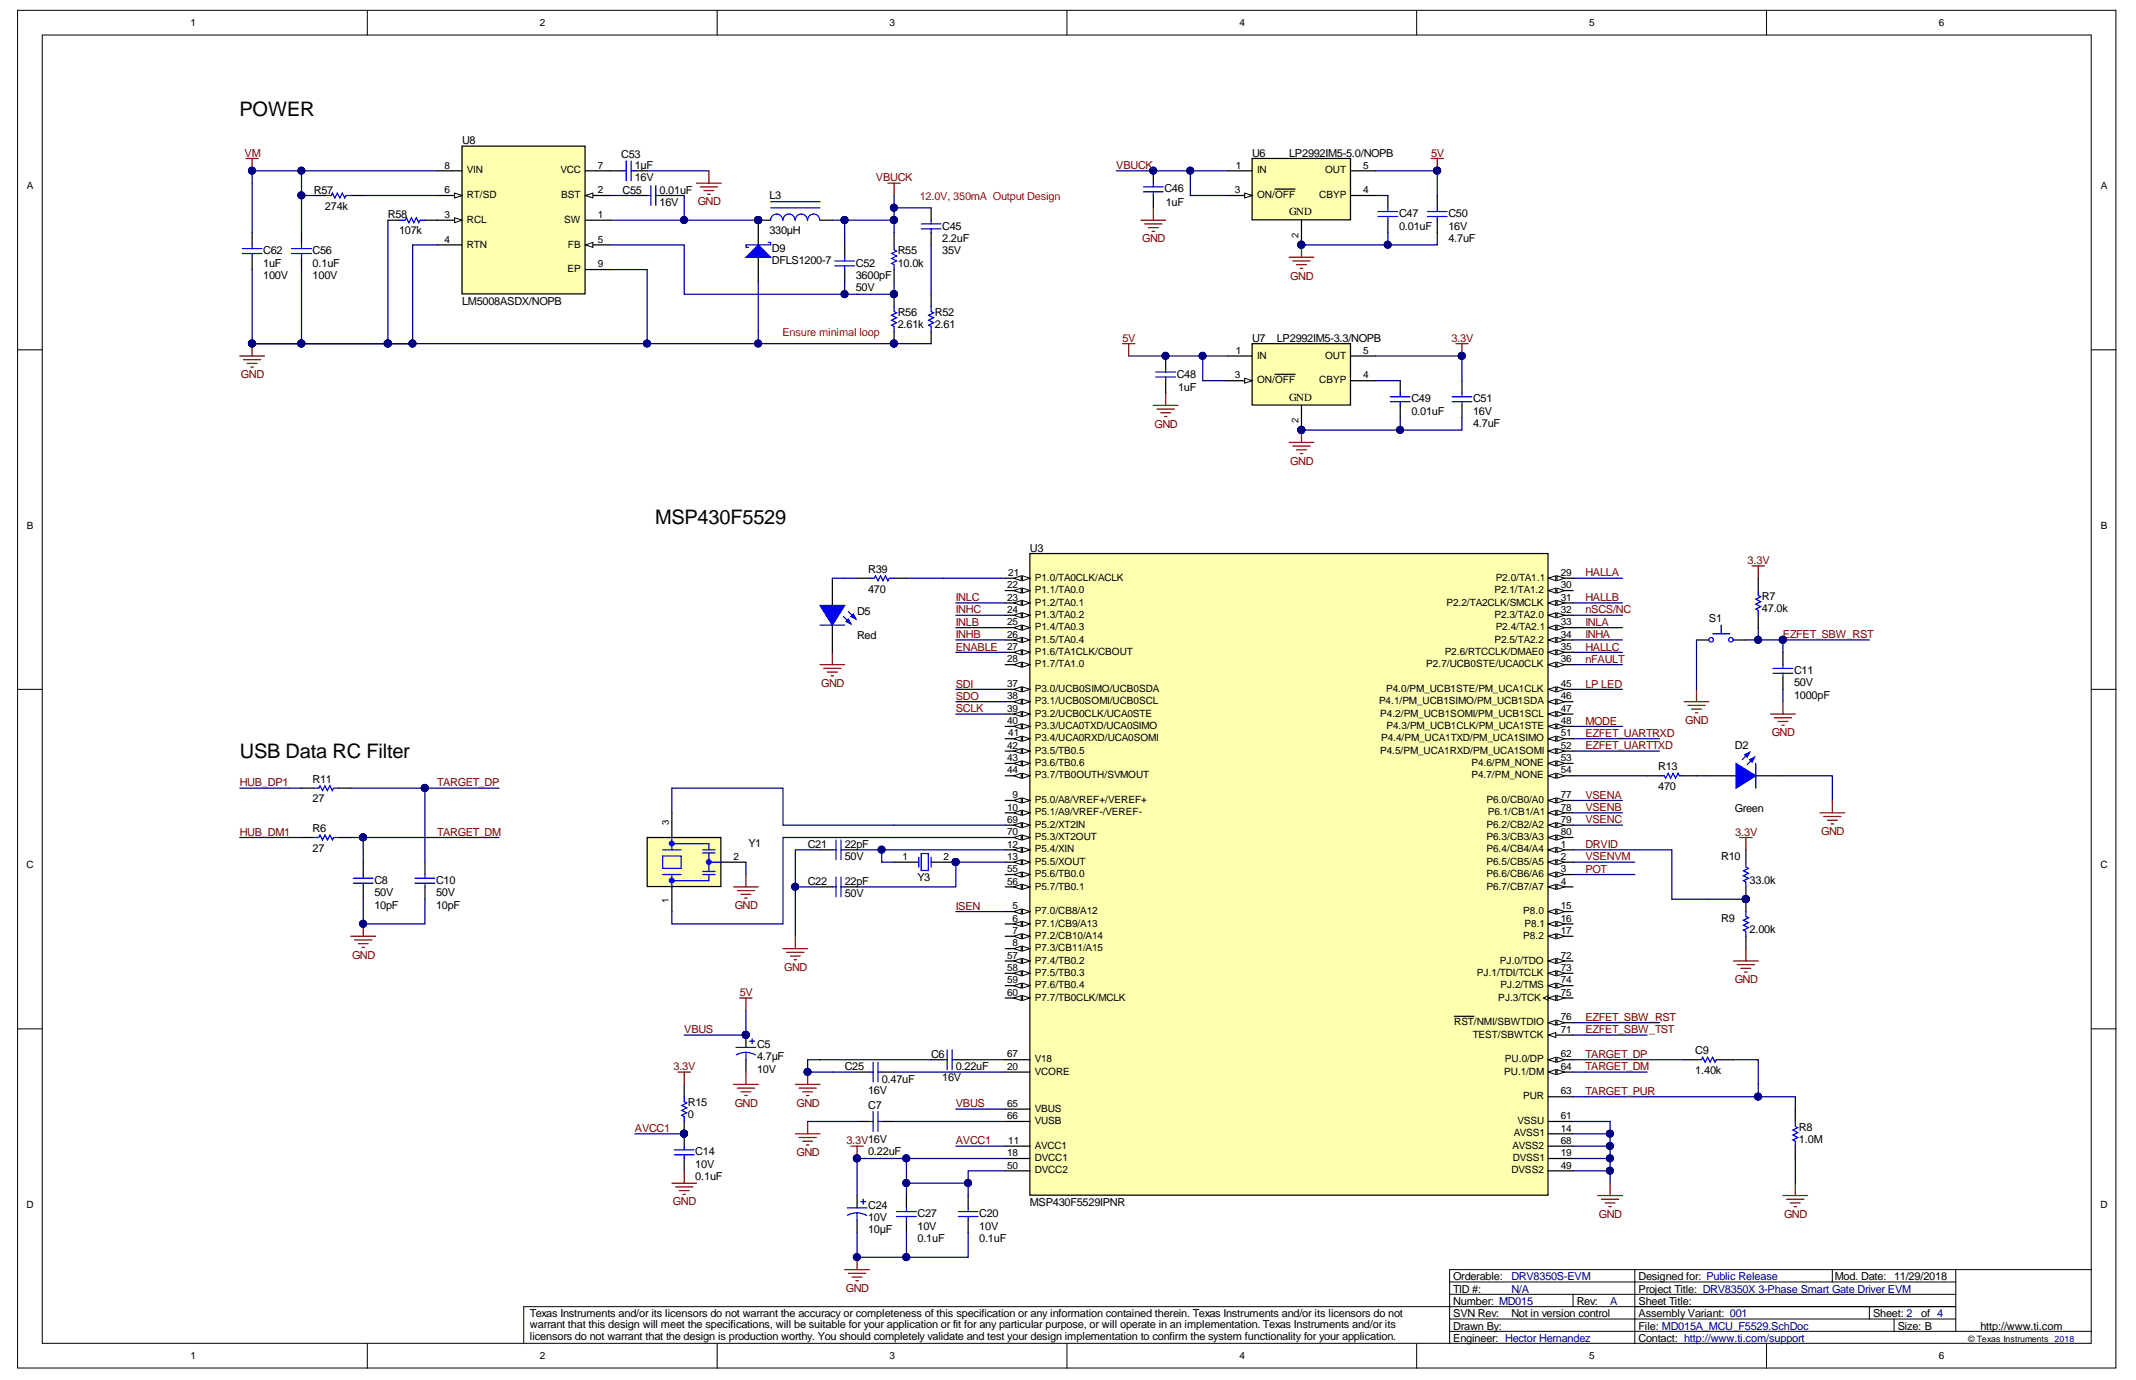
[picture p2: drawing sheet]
<svg xmlns="http://www.w3.org/2000/svg" width="432mm" height="279mm" viewBox="0 0 432 279" stroke-linecap="round" stroke-linejoin="round" font-family="sans-serif">
<defs><g id="words">
<g font-size="4">
<text x="48.4" y="23.5">POWER</text>
<text x="132.5" y="105.9">MSP430F5529</text>
<text x="48.5" y="153.3">USB Data RC Filter</text>
</g>
<g font-size="2.2">
<text x="93.4" y="29.2">U8</text>
<text x="125.6" y="31.9">C53</text>
<text x="128.3" y="34.2">1µF</text>
<text x="253.1" y="31.7">U6</text>
<text x="260.6" y="31.7">LP2992IM5-5.0/NOPB</text>
<text x="63.4" y="39.2">R57</text>
<text x="125.8" y="39.2">C55</text>
<text x="128.3" y="36.7">16V</text>
<text x="133.3" y="39.2">0.01uF</text>
<text x="133.3" y="41.7">16V</text>
<text x="155.5" y="40.2">L3</text>
<text x="235.4" y="38.9">C46</text>
<text x="235.6" y="41.7">1uF</text>
<text x="65.7" y="42.4">274k</text>
<text x="78.4" y="44.2">R58</text>
<text x="80.7" y="47.4">107k</text>
<text x="155.5" y="47.4">330µH</text>
<text x="190.5" y="46.4">C45</text>
<text x="260.6" y="43.5">GND</text>
<text x="282.8" y="46.4">0.01uF</text>
<text x="282.8" y="43.9">C47</text>
<text x="292.8" y="46.4">16V</text>
<text x="292.8" y="43.9">C50</text>
<text x="53.2" y="53.9">1uF</text>
<text x="53.2" y="51.4">C62</text>
<text x="63.2" y="53.9">0.1uF</text>
<text x="63.2" y="51.4">C56</text>
<text x="156" y="50.9">D9</text>
<text x="156" y="53.4">DFLS1200-7</text>
<text x="173" y="53.9">C52</text>
<text x="181.5" y="53.9">10.0k</text>
<text x="181.5" y="51.4">R55</text>
<text x="190.5" y="48.9">2.2uF</text>
<text x="190.5" y="51.4">35V</text>
<text x="292.8" y="48.9">4.7uF</text>
<text x="53.2" y="56.4">100V</text>
<text x="63.2" y="56.4">100V</text>
<text x="173" y="56.4">3600pF</text>
<text x="173" y="58.9">50V</text>
<text x="93.4" y="61.6">LM5008ASDX/NOPB</text>
<text x="181.5" y="63.9">R56</text>
<text x="189" y="63.9">R52</text>
<text x="181.5" y="66.4">2.61k</text>
<text x="189" y="66.4">2.61</text>
<text x="253.1" y="69.1">U7</text>
<text x="258.1" y="69.1">LP2992IM5-3.3/NOPB</text>
<text x="237.9" y="76.4">C48</text>
<text x="238.1" y="79.1">1uF</text>
<text x="260.6" y="81">GND</text>
<text x="285.3" y="83.9">0.01uF</text>
<text x="285.3" y="81.4">C49</text>
<text x="297.8" y="83.9">16V</text>
<text x="297.8" y="81.4">C51</text>
<text x="297.8" y="86.4">4.7uF</text>
<text x="208.2" y="111.6">U3</text>
<text x="175.5" y="119.8">470</text>
<text x="175.5" y="115.8">R39</text>
<text x="173.3" y="124.3">D5</text>
<text x="345.5" y="125.8">S1</text>
<text x="356.2" y="123.8">47.0k</text>
<text x="356.2" y="121.3">R7</text>
<text x="173.3" y="129.3">Red</text>
<text x="362.7" y="136.3">C11</text>
<text x="362.7" y="138.8">50V</text>
<text x="362.7" y="141.3">1000pF</text>
<text x="335.2" y="155.8">R13</text>
<text x="350.7" y="151.5">D2</text>
<text x="63.2" y="158.3">R11</text>
<text x="335.2" y="159.8">470</text>
<text x="63.2" y="162.2">27</text>
<text x="350.7" y="164.2">Green</text>
<text x="63.2" y="172.2">27</text>
<text x="63.2" y="168.2">R6</text>
<text x="151.3" y="171.2">Y1</text>
<text x="163.3" y="171.5">C21</text>
<text x="170.8" y="174">50V</text>
<text x="170.8" y="171.5">22pF</text>
<text x="348" y="174">R10</text>
<text x="75.7" y="178.7">C8</text>
<text x="88.2" y="178.7">C10</text>
<text x="163.3" y="179">C22</text>
<text x="170.8" y="179">22pF</text>
<text x="185.5" y="178.2">Y3</text>
<text x="353.7" y="178.7">33.0k</text>
<text x="75.7" y="181.2">50V</text>
<text x="75.7" y="183.7">10pF</text>
<text x="88.2" y="181.2">50V</text>
<text x="88.2" y="183.7">10pF</text>
<text x="170.8" y="181.5">50V</text>
<text x="348" y="186.5">R9</text>
<text x="353.7" y="188.7">2.00k</text>
<text x="153" y="214.4">4.7µF</text>
<text x="153" y="211.9">C5</text>
<text x="188.2" y="213.9">C6</text>
<text x="342.7" y="213.2">C9</text>
<text x="153" y="216.9">10V</text>
<text x="170.8" y="216.4">C25</text>
<text x="175.5" y="221.2">16V</text>
<text x="178.2" y="218.9">0.47uF</text>
<text x="190.5" y="218.7">16V</text>
<text x="193.2" y="216.4">0.22uF</text>
<text x="342.7" y="217.2">1.40k</text>
<text x="139.1" y="226.2">0</text>
<text x="139.1" y="223.7">R15</text>
<text x="175.5" y="224.2">C7</text>
<text x="140.6" y="233.6">C14</text>
<text x="175.5" y="233.6">0.22uF</text>
<text x="363.7" y="231.2">1.0M</text>
<text x="363.7" y="228.7">R8</text>
<text x="140.6" y="236.1">10V</text>
<text x="140.6" y="238.6">0.1uF</text>
<text x="175.5" y="244.4">C24</text>
<text x="208.2" y="243.9">MSP430F5529IPNR</text>
<text x="175.5" y="246.9">10V</text>
<text x="175.5" y="249.4">10µF</text>
<text x="185.5" y="248.6">10V</text>
<text x="185.5" y="251.1">0.1uF</text>
<text x="185.5" y="246.1">C27</text>
<text x="198" y="248.6">10V</text>
<text x="198" y="251.1">0.1uF</text>
<text x="198" y="246.1">C20</text>
<text x="293.8" y="263.9">Number: MD015</text>
<text x="293.8" y="261.4">TID #:</text>
<text x="293.8" y="258.9">Orderable:</text>
<text x="318.8" y="263.9">Rev:</text>
<text x="331.2" y="263.9">Sheet Title:</text>
<text x="331.2" y="261.4">Project Title: DRV8350X 3-Phase Smart Gate Driver EVM</text>
<text x="331.2" y="258.9">Designed for: Public Release</text>
<text x="370.9" y="258.9">Mod. Date: 11/29/2018</text>
<text x="107.1" y="266.2">Texas Instruments and/or its licensors do not warrant the accuracy or completeness of this specification or any information contained therein. Texas Instruments and/or its licensors do not</text>
<text x="107.1" y="268.6">warrant that this design will meet the specifications, will be suitable for your application or fit for any particular purpose, or will operate in an implementation. Texas Instruments and/or its</text>
<text x="293.8" y="268.8">Drawn By:</text>
<text x="293.8" y="266.4">SVN Rev:</text>
<text x="305.5" y="266.4">Not in version control</text>
<text x="331.2" y="268.8">File: MD015A_MCU_F5529.SchDoc</text>
<text x="331.2" y="266.4">Assembly Variant: 001</text>
<text x="378.6" y="266.4">Sheet: 2</text>
<text x="383.6" y="268.8">Size: B</text>
<text x="388.4" y="266.4">of 4</text>
<text x="400.4" y="268.8">http://www.ti.com</text>
<text x="107.1" y="271">licensors do not warrant that the design is production worthy. You should completely validate and test your design implementation to confirm the system functionality for your application.</text>
<text x="293.8" y="271.3">Engineer: Hector Hernandez</text>
<text x="331.2" y="271.3">Contact: http://www.ti.com/support</text>
</g>
<g font-size="2.2" fill="#800000">
<text x="49.4" y="31.7">VM</text>
<text x="225.7" y="34.2">VBUCK</text>
<text x="289.3" y="31.7">5V</text>
<text x="141" y="41.5">GND</text>
<text x="177.1" y="36.7">VBUCK</text>
<text x="230.9" y="49">GND</text>
<text x="260.8" y="56.5">GND</text>
<text x="226.9" y="69.1">5V</text>
<text x="293.4" y="69.1">3.3V</text>
<text x="48.7" y="76.5">GND</text>
<text x="233.4" y="86.5">GND</text>
<text x="260.8" y="94">GND</text>
<text x="320.5" y="116.6">HALLA</text>
<text x="353.3" y="114.1">3.3V</text>
<text x="193.2" y="121.6">INLC</text>
<text x="193.2" y="124.1">INHC</text>
<text x="320.5" y="121.6">HALLB</text>
<text x="320.5" y="124.1">nSCS/NC</text>
<text x="193.2" y="131.5">ENABLE</text>
<text x="193.2" y="126.6">INLB</text>
<text x="193.2" y="129">INHB</text>
<text x="320.5" y="131.5">HALLC</text>
<text x="320.5" y="129">INHA</text>
<text x="320.5" y="126.6">INLA</text>
<text x="360.4" y="129">EZFET_SBW_RST</text>
<text x="320.5" y="134">nFAULT</text>
<text x="166" y="138.9">GND</text>
<text x="193.2" y="139">SDI</text>
<text x="193.2" y="141.5">SDO</text>
<text x="320.5" y="139">LP LED</text>
<text x="193.2" y="144">SCLK</text>
<text x="320.5" y="146.5">MODE</text>
<text x="320.5" y="149">EZFET_UARTRXD</text>
<text x="340.7" y="146.4">GND</text>
<text x="358.2" y="148.9">GND</text>
<text x="320.5" y="151.5">EZFET_UARTTXD</text>
<text x="48.5" y="159">HUB_DP1</text>
<text x="88.4" y="159">TARGET_DP</text>
<text x="320.5" y="161.5">VSENA</text>
<text x="320.5" y="164">VSENB</text>
<text x="320.5" y="166.5">VSENC</text>
<text x="48.5" y="169">HUB_DM1</text>
<text x="88.4" y="169">TARGET_DM</text>
<text x="320.5" y="174">VSENVM</text>
<text x="320.5" y="171.5">DRVID</text>
<text x="350.8" y="169">3.3V</text>
<text x="368.1" y="168.9">GND</text>
<text x="320.5" y="176.5">POT</text>
<text x="148.5" y="183.8">GND</text>
<text x="193.2" y="184">ISEN</text>
<text x="71.2" y="193.8">GND</text>
<text x="158.5" y="196.3">GND</text>
<text x="149.5" y="201.4">5V</text>
<text x="350.7" y="198.8">GND</text>
<text x="138.3" y="208.9">VBUS</text>
<text x="320.5" y="208.9">EZFET_SBW_TST</text>
<text x="320.5" y="206.4">EZFET_SBW_RST</text>
<text x="320.5" y="213.9">TARGET_DP</text>
<text x="136.2" y="216.4">3.3V</text>
<text x="320.5" y="216.4">TARGET_DM</text>
<text x="320.5" y="221.4">TARGET_PUR</text>
<text x="148.5" y="223.8">GND</text>
<text x="161" y="223.8">GND</text>
<text x="193.2" y="223.9">VBUS</text>
<text x="128.3" y="228.9">AVCC1</text>
<text x="161" y="233.8">GND</text>
<text x="171.1" y="231.4">3.3V16V</text>
<text x="193.2" y="231.4">AVCC1</text>
<text x="136" y="243.8">GND</text>
<text x="323.2" y="246.3">GND</text>
<text x="360.7" y="246.3">GND</text>
<text x="171" y="261.2">GND</text>
</g>
<g font-size="2.2" fill="#f00">
<text x="185.9" y="40.4">12.0V, 350mA Output Design</text>
<text x="158.2" y="67.9">Ensure minimal loop</text>
</g>
<g font-size="2.2" fill="#000080">
<text x="305.5" y="261.4">N/A</text>
<text x="305.5" y="258.9">DRV8350S-EVM</text>
<text x="325.5" y="263.9">A</text>
</g>
<g font-size="2">
<text x="38.5" y="5.3">1</text>
<text x="109.1" y="5.3">2</text>
<text x="179.8" y="5.3">3</text>
<text x="250.5" y="5.3">4</text>
<text x="321.2" y="5.3">5</text>
<text x="391.9" y="5.3">6</text>
<text x="89.9" y="34.1">8</text>
<text x="94.4" y="35.1">VIN</text>
<text x="113.3" y="35.1">VCC</text>
<text x="120.8" y="34.1">7</text>
<text x="249.8" y="34.1">1</text>
<text x="254.1" y="35.1">IN</text>
<text x="267.9" y="35.1">OUT</text>
<text x="275.6" y="34.1">5</text>
<text x="5.4" y="38.2">A</text>
<text x="89.9" y="39.1">6</text>
<text x="94.4" y="40.1">RT/SD</text>
<text x="113.5" y="40.1">BST</text>
<text x="120.8" y="39.1">2</text>
<text x="249.6" y="39.1">3</text>
<text x="254.1" y="40.1">ON/OFF</text>
<text x="266.7" y="40.1">CBYP</text>
<text x="275.6" y="39.1">4</text>
<text x="424.7" y="38.2">A</text>
<text x="89.9" y="44.1">3</text>
<text x="94.4" y="45.1">RCL</text>
<text x="114.1" y="45.1">SW</text>
<text x="120.8" y="44.1">1</text>
<text x="89.9" y="49.1">4</text>
<text x="94.4" y="50.1">RTN</text>
<text x="114.8" y="50.1">FB</text>
<text x="120.8" y="49.1">5</text>
<text x="114.7" y="55">EP</text>
<text x="120.8" y="54">9</text>
<text x="249.8" y="71.5">1</text>
<text x="275.6" y="71.5">5</text>
<text x="249.6" y="76.5">3</text>
<text x="254.1" y="72.5">IN</text>
<text x="254.1" y="77.5">ON/OFF</text>
<text x="266.7" y="77.5">CBYP</text>
<text x="267.9" y="72.5">OUT</text>
<text x="275.6" y="76.5">4</text>
<text x="5.4" y="106.9">B</text>
<text x="424.7" y="106.9">B</text>
<text x="203.6" y="119">22</text>
<text x="203.8" y="116.5">21</text>
<text x="209.2" y="117.5">P1.0/TA0CLK/ACLK</text>
<text x="209.2" y="120">P1.1/TA0.0</text>
<text x="302.1" y="120">P2.1/TA1.2</text>
<text x="302.4" y="117.5">P2.0/TA1.1</text>
<text x="315.5" y="116.5">29</text>
<text x="315.5" y="119">30</text>
<text x="203.6" y="121.5">23</text>
<text x="203.6" y="123.9">24</text>
<text x="209.2" y="122.5">P1.2/TA0.1</text>
<text x="209.2" y="124.9">P1.3/TA0.2</text>
<text x="292.4" y="122.5">P2.2/TA2CLK/SMCLK</text>
<text x="302.1" y="124.9">P2.3/TA2.0</text>
<text x="315.5" y="121.5">31</text>
<text x="315.5" y="123.9">32</text>
<text x="203.6" y="126.4">25</text>
<text x="203.6" y="128.9">26</text>
<text x="203.6" y="131.4">27</text>
<text x="209.2" y="127.4">P1.4/TA0.3</text>
<text x="209.2" y="129.9">P1.5/TA0.4</text>
<text x="302.1" y="129.9">P2.5/TA2.2</text>
<text x="302.4" y="127.4">P2.4/TA2.1</text>
<text x="315.5" y="126.4">33</text>
<text x="315.5" y="128.9">34</text>
<text x="315.5" y="131.4">35</text>
<text x="203.6" y="133.9">28</text>
<text x="209.2" y="132.4">P1.6/TA1CLK/CBOUT</text>
<text x="209.2" y="134.9">P1.7/TA1.0</text>
<text x="288.3" y="134.9">P2.7/UCB0STE/UCA0CLK</text>
<text x="292" y="132.4">P2.6/RTCCLK/DMAE0</text>
<text x="315.5" y="133.9">36</text>
<text x="203.6" y="138.9">37</text>
<text x="203.6" y="141.4">38</text>
<text x="203.6" y="143.9">39</text>
<text x="209.2" y="139.9">P3.0/UCB0SIMO/UCB0SDA</text>
<text x="209.2" y="142.4">P3.1/UCB0SOMI/UCB0SCL</text>
<text x="278.8" y="142.4">P4.1/PM_UCB1SIMO/PM_UCB1SDA</text>
<text x="280.2" y="139.9">P4.0/PM_UCB1STE/PM_UCA1CLK</text>
<text x="315.5" y="138.9">45</text>
<text x="315.5" y="141.4">46</text>
<text x="315.5" y="143.9">47</text>
<text x="203.6" y="146.4">40</text>
<text x="203.8" y="148.9">41</text>
<text x="209.2" y="144.9">P3.2/UCB0CLK/UCA0STE</text>
<text x="209.2" y="147.4">P3.3/UCA0TXD/UCA0SIMO</text>
<text x="209.2" y="149.9">P3.4/UCA0RXD/UCA0SOMI</text>
<text x="279" y="144.9">P4.2/PM_UCB1SOMI/PM_UCB1SCL</text>
<text x="279.2" y="149.9">P4.4/PM_UCA1TXD/PM_UCA1SIMO</text>
<text x="280.3" y="147.4">P4.3/PM_UCB1CLK/PM_UCA1STE</text>
<text x="315.5" y="146.4">48</text>
<text x="315.5" y="148.9">51</text>
<text x="203.6" y="151.4">42</text>
<text x="203.6" y="153.9">43</text>
<text x="209.2" y="152.4">P3.5/TB0.5</text>
<text x="209.2" y="154.9">P3.6/TB0.6</text>
<text x="279" y="152.4">P4.5/PM_UCA1RXD/PM_UCA1SOMI</text>
<text x="297.5" y="154.9">P4.6/PM_NONE</text>
<text x="315.5" y="151.4">52</text>
<text x="315.5" y="153.9">53</text>
<text x="203.6" y="156.4">44</text>
<text x="204.7" y="161.4">9</text>
<text x="209.2" y="157.4">P3.7/TB0OUTH/SVMOUT</text>
<text x="297.5" y="157.4">P4.7/PM_NONE</text>
<text x="315.5" y="156.4">54</text>
<text x="315.5" y="161.4">77</text>
<text x="203.6" y="163.9">10</text>
<text x="203.6" y="166.4">69</text>
<text x="209.2" y="162.4">P5.0/A8/VREF+/VEREF+</text>
<text x="209.2" y="164.9">P5.1/A9/VREF-/VEREF-</text>
<text x="209.2" y="167.4">P5.2/XT2IN</text>
<text x="300.5" y="162.4">P6.0/CB0/A0</text>
<text x="300.5" y="167.4">P6.2/CB2/A2</text>
<text x="300.8" y="164.9">P6.1/CB1/A1</text>
<text x="315.5" y="163.9">78</text>
<text x="315.5" y="166.4">79</text>
<text x="148.3" y="173.9">2</text>
<text x="182.5" y="173.9">1</text>
<text x="190.7" y="173.9">2</text>
<text x="203.6" y="171.4">12</text>
<text x="203.6" y="173.9">13</text>
<text x="203.6" y="168.9">70</text>
<text x="209.2" y="172.4">P5.4/XIN</text>
<text x="209.2" y="169.9">P5.3/XT2OUT</text>
<text x="300.5" y="172.4">P6.4/CB4/A4</text>
<text x="300.5" y="169.9">P6.3/CB3/A3</text>
<text x="315.5" y="171.4">1</text>
<text x="315.5" y="173.9">2</text>
<text x="315.5" y="168.9">80</text>
<text x="5.4" y="175.6">C</text>
<text x="203.6" y="176.4">55</text>
<text x="203.6" y="178.9">56</text>
<text x="209.2" y="174.9">P5.5/XOUT</text>
<text x="209.2" y="177.4">P5.6/TB0.0</text>
<text x="209.2" y="179.9">P5.7/TB0.1</text>
<text x="300.5" y="174.9">P6.5/CB5/A5</text>
<text x="300.5" y="177.4">P6.6/CB6/A6</text>
<text x="300.5" y="179.9">P6.7/CB7/A7</text>
<text x="315.5" y="176.4">3</text>
<text x="315.5" y="178.9">4</text>
<text x="424.6" y="175.6">C</text>
<text x="204.7" y="183.9">5</text>
<text x="209.2" y="184.9">P7.0/CB8/A12</text>
<text x="307.9" y="184.9">P8.0</text>
<text x="315.5" y="183.9">15</text>
<text x="204.7" y="186.4">6</text>
<text x="204.7" y="188.9">7</text>
<text x="204.7" y="191.4">8</text>
<text x="209.2" y="187.4">P7.1/CB9/A13</text>
<text x="209.2" y="189.9">P7.2/CB10/A14</text>
<text x="307.9" y="189.9">P8.2</text>
<text x="308.2" y="187.4">P8.1</text>
<text x="315.5" y="186.4">16</text>
<text x="315.5" y="188.9">17</text>
<text x="203.6" y="193.8">57</text>
<text x="203.6" y="196.3">58</text>
<text x="209.2" y="192.4">P7.3/CB11/A15</text>
<text x="209.2" y="194.8">P7.4/TB0.2</text>
<text x="209.2" y="197.3">P7.5/TB0.3</text>
<text x="298.6" y="197.3">PJ.1/TDI/TCLK</text>
<text x="303.2" y="194.8">PJ.0/TDO</text>
<text x="315.5" y="193.8">72</text>
<text x="315.5" y="196.3">73</text>
<text x="203.6" y="198.8">59</text>
<text x="203.6" y="201.3">60</text>
<text x="209.2" y="199.8">P7.6/TB0.4</text>
<text x="209.2" y="202.3">P7.7/TB0CLK/MCLK</text>
<text x="302.9" y="202.3">PJ.3/TCK</text>
<text x="303.3" y="199.8">PJ.2/TMS</text>
<text x="315.5" y="198.8">74</text>
<text x="315.5" y="201.3">75</text>
<text x="294" y="207.3">RST/NMI/SBWTDIO</text>
<text x="297.7" y="209.8">TEST/SBWTCK</text>
<text x="315.5" y="208.8">71</text>
<text x="315.5" y="206.3">76</text>
<text x="203.6" y="213.8">67</text>
<text x="209.2" y="214.8">V18</text>
<text x="304.2" y="214.8">PU.0/DP</text>
<text x="315.5" y="213.8">62</text>
<text x="203.6" y="216.3">20</text>
<text x="209.2" y="217.3">VCORE</text>
<text x="304.1" y="217.3">PU.1/DM</text>
<text x="315.5" y="221.3">63</text>
<text x="315.5" y="216.3">64</text>
<text x="203.6" y="223.8">65</text>
<text x="203.6" y="226.3">66</text>
<text x="209.2" y="224.8">VBUS</text>
<text x="209.2" y="227.3">VUSB</text>
<text x="306.8" y="227.3">VSSU</text>
<text x="307.9" y="222.3">PUR</text>
<text x="315.5" y="226.3">61</text>
<text x="203.6" y="233.8">18</text>
<text x="203.8" y="231.3">11</text>
<text x="209.2" y="232.3">AVCC1</text>
<text x="305.7" y="232.3">AVSS2</text>
<text x="306" y="229.8">AVSS1</text>
<text x="315.5" y="228.8">14</text>
<text x="315.5" y="233.8">19</text>
<text x="315.5" y="231.3">68</text>
<text x="203.6" y="236.3">50</text>
<text x="209.2" y="234.8">DVCC1</text>
<text x="209.2" y="237.3">DVCC2</text>
<text x="305.6" y="237.3">DVSS2</text>
<text x="305.8" y="234.8">DVSS1</text>
<text x="315.5" y="236.3">49</text>
<text x="5.4" y="244.2">D</text>
<text x="424.6" y="244.2">D</text>
<text x="38.5" y="274.9">1</text>
<text x="109.1" y="274.9">2</text>
<text x="179.8" y="274.9">3</text>
<text x="250.5" y="274.9">4</text>
<text x="321.2" y="274.9">5</text>
<text x="391.9" y="274.9">6</text>
</g>
<g font-size="1.9">
<text x="262.5" y="48" transform="rotate(-90 262.5 48)">2</text>
<text x="262.5" y="85.5" transform="rotate(-90 262.5 85.5)">2</text>
<text x="135.2" y="166.9" transform="rotate(-90 135.2 166.9)">3</text>
<text x="135.2" y="182.6" transform="rotate(-90 135.2 182.6)">1</text>
</g>
<text font-size="1.8" x="397.9" y="271.3">© Texas Instruments 2018</text>
</g></defs>
<g fill="#fff" stroke="#000" stroke-width=".2">
<path d="M3.6 2.1h424.1v274.5h-424.1z"/>
<path d="M8.5 7.1h414.2v264.5h-414.2z"/>
</g>
<g fill="none" stroke="#000" stroke-width=".2">
<path d="M74.3 2.1v5M145 2.1v5M215.7 2.1v5M286.4 2.1v5M357.1 2.1v5M3.6 70.7h4.9M422.8 70.7h5M3.6 139.4h4.9M422.8 139.4h5M3.6 208h4.9M422.8 208h5M293 259.2h102.4"/>
<path d="M330.5 256.7h-37.5v15M370.4 256.7v2.5M395.4 256.7v12.5M422.8 256.7h-92.3v15M74.3 271.7v5M145 271.7v5M215.7 271.7v5M286.4 271.7v5M293 269.2h129.8M293 266.7h102.4M293 261.7h102.4M318 261.7v2.5"/>
<path d="M357.1 271.7v5M377.9 264.2v2.5M382.9 266.7v2.5M395.4 264.2h-289.5v7.5"/>
</g>
<g fill="none" stroke="#000" stroke-width=".25">
<path d="M61 159.4h2.4M68.4 159.4h2.5M61 169.4h2.4M68.4 169.4h2.5M165.8 179.3h2.5M165.8 171.8h2.5M170.8 179.3h2.5M170.8 171.8h2.5M138.3 219.3v2.5M138.3 226.8v5M138.3 234.3v2.5M362.9 224.3v2.5"/>
<path d="M362.9 231.8v2.5"/>
</g>
<circle cx="138.3" cy="229.2" r=".71" fill="#000080" stroke="#000080" stroke-width=".2"/>
<g fill="none" stroke="#00f" stroke-width=".25">
<path d="M63.4 159.4h1l.3-.5 .5 1 .5-1 .5 1 .5-1 .5 1 .2-.5h1M63.4 169.4h1l.3-.5 .5 1 .5-1 .5 1 .5-1 .5 1 .2-.5h1M168.3 179.3h.7M168.3 171.8h.7M169 169.9v3.9M169 177.3v4M170 179.3h.8M170 169.9v3.9M170 177.3v4M170 171.8h.8M136.3 232.5h4M136.3 233.5h4"/>
<path d="M138.3 221.8v1l.5 .2-1 .5 1 .5-1 .5 1 .5-1 .5 .5 .3v1M138.3 231.8v.7M138.3 233.5v.8M362.9 226.8v1l.5 .2-1 .5 1 .5-1 .5 1 .5-1 .5 .5 .3v1"/>
</g>
<path d="M208.2 111.9h104.7v129.8h-104.7z" fill="#ffffb0" stroke="#000" stroke-width=".25"/>
<path d="M313 171.8h5" fill="none" stroke="#000" stroke-width=".25"/>
<path d="M313 171.8l1.5-.5v1z" fill="#fff"/>
<path d="M313 171.8l1.5-.5v1z" fill="none" stroke="#000" stroke-width=".2"/>
<path d="M314.8 171.3l1.5 .5-1.5 .5z" fill="#fff"/>
<path d="M314.8 171.3l1.5 .5-1.5 .5z" fill="none" stroke="#000" stroke-width=".2"/>
<path d="M313 174.3h5" fill="none" stroke="#000" stroke-width=".25"/>
<path d="M313 174.3l1.5-.5v1z" fill="#fff"/>
<path d="M313 174.3l1.5-.5v1z" fill="none" stroke="#000" stroke-width=".2"/>
<path d="M314.8 173.8l1.5 .5-1.5 .5z" fill="#fff"/>
<path d="M314.8 173.8l1.5 .5-1.5 .5z" fill="none" stroke="#000" stroke-width=".2"/>
<path d="M313 176.8h5" fill="none" stroke="#000" stroke-width=".25"/>
<path d="M313 176.8l1.5-.5v1z" fill="#fff"/>
<path d="M313 176.8l1.5-.5v1z" fill="none" stroke="#000" stroke-width=".2"/>
<path d="M314.8 176.3l1.5 .5-1.5 .5z" fill="#fff"/>
<path d="M314.8 176.3l1.5 .5-1.5 .5z" fill="none" stroke="#000" stroke-width=".2"/>
<path d="M313 179.3h5" fill="none" stroke="#000" stroke-width=".25"/>
<path d="M313 179.3l1.5-.5v1z" fill="#fff"/>
<path d="M313 179.3l1.5-.5v1z" fill="none" stroke="#000" stroke-width=".2"/>
<path d="M314.8 178.8l1.5 .5-1.5 .5z" fill="#fff"/>
<path d="M314.8 178.8l1.5 .5-1.5 .5z" fill="none" stroke="#000" stroke-width=".2"/>
<path d="M203.2 184.3h5" fill="none" stroke="#000" stroke-width=".25"/>
<path d="M206.7 183.8l1.5 .5-1.5 .5z" fill="#fff"/>
<path d="M206.7 183.8l1.5 .5-1.5 .5z" fill="none" stroke="#000" stroke-width=".2"/>
<path d="M205 184.3l1.4-.5v1z" fill="#fff"/>
<path d="M205 184.3l1.4-.5v1z" fill="none" stroke="#000" stroke-width=".2"/>
<path d="M203.2 186.8h5" fill="none" stroke="#000" stroke-width=".25"/>
<path d="M206.7 186.3l1.5 .5-1.5 .5z" fill="#fff"/>
<path d="M206.7 186.3l1.5 .5-1.5 .5z" fill="none" stroke="#000" stroke-width=".2"/>
<path d="M205 186.8l1.4-.5v1z" fill="#fff"/>
<path d="M205 186.8l1.4-.5v1z" fill="none" stroke="#000" stroke-width=".2"/>
<path d="M203.2 189.3h5" fill="none" stroke="#000" stroke-width=".25"/>
<path d="M206.7 188.8l1.5 .5-1.5 .5z" fill="#fff"/>
<path d="M206.7 188.8l1.5 .5-1.5 .5z" fill="none" stroke="#000" stroke-width=".2"/>
<path d="M205 189.3l1.4-.5v1z" fill="#fff"/>
<path d="M205 189.3l1.4-.5v1z" fill="none" stroke="#000" stroke-width=".2"/>
<path d="M203.2 191.8h5" fill="none" stroke="#000" stroke-width=".25"/>
<path d="M206.7 191.3l1.5 .5-1.5 .5z" fill="#fff"/>
<path d="M206.7 191.3l1.5 .5-1.5 .5z" fill="none" stroke="#000" stroke-width=".2"/>
<path d="M205 191.8l1.4-.5v1z" fill="#fff"/>
<path d="M205 191.8l1.4-.5v1z" fill="none" stroke="#000" stroke-width=".2"/>
<path d="M203.2 161.9h5" fill="none" stroke="#000" stroke-width=".25"/>
<path d="M206.7 161.4l1.5 .5-1.5 .5z" fill="#fff"/>
<path d="M206.7 161.4l1.5 .5-1.5 .5z" fill="none" stroke="#000" stroke-width=".2"/>
<path d="M205 161.9l1.4-.5v1z" fill="#fff"/>
<path d="M205 161.9l1.4-.5v1z" fill="none" stroke="#000" stroke-width=".2"/>
<path d="M203.2 164.4h5" fill="none" stroke="#000" stroke-width=".25"/>
<path d="M206.7 163.9l1.5 .5-1.5 .5z" fill="#fff"/>
<path d="M206.7 163.9l1.5 .5-1.5 .5z" fill="none" stroke="#000" stroke-width=".2"/>
<path d="M205 164.4l1.4-.5v1z" fill="#fff"/>
<path d="M205 164.4l1.4-.5v1z" fill="none" stroke="#000" stroke-width=".2"/>
<path d="M203.2 171.8h5M203.2 231.8h5" fill="none" stroke="#000" stroke-width=".25"/>
<path d="M206.7 171.3l1.5 .5-1.5 .5z" fill="#fff"/>
<path d="M206.7 171.3l1.5 .5-1.5 .5z" fill="none" stroke="#000" stroke-width=".2"/>
<path d="M205 171.8l1.4-.5v1z" fill="#fff"/>
<path d="M205 171.8l1.4-.5v1z" fill="none" stroke="#000" stroke-width=".2"/>
<path d="M203.2 174.3h5" fill="none" stroke="#000" stroke-width=".25"/>
<path d="M206.7 173.8l1.5 .5-1.5 .5z" fill="#fff"/>
<path d="M206.7 173.8l1.5 .5-1.5 .5z" fill="none" stroke="#000" stroke-width=".2"/>
<path d="M205 174.3l1.4-.5v1z" fill="#fff"/>
<path d="M205 174.3l1.4-.5v1z" fill="none" stroke="#000" stroke-width=".2"/>
<path d="M313 184.3h5M313 229.3h5" fill="none" stroke="#000" stroke-width=".25"/>
<path d="M313 184.3l1.5-.5v1z" fill="#fff"/>
<path d="M313 184.3l1.5-.5v1z" fill="none" stroke="#000" stroke-width=".2"/>
<path d="M314.8 183.8l1.5 .5-1.5 .5z" fill="#fff"/>
<path d="M314.8 183.8l1.5 .5-1.5 .5z" fill="none" stroke="#000" stroke-width=".2"/>
<path d="M313 186.8h5" fill="none" stroke="#000" stroke-width=".25"/>
<path d="M313 186.8l1.5-.5v1z" fill="#fff"/>
<path d="M313 186.8l1.5-.5v1z" fill="none" stroke="#000" stroke-width=".2"/>
<path d="M314.8 186.3l1.5 .5-1.5 .5z" fill="#fff"/>
<path d="M314.8 186.3l1.5 .5-1.5 .5z" fill="none" stroke="#000" stroke-width=".2"/>
<path d="M313 189.3h5" fill="none" stroke="#000" stroke-width=".25"/>
<path d="M313 189.3l1.5-.5v1z" fill="#fff"/>
<path d="M313 189.3l1.5-.5v1z" fill="none" stroke="#000" stroke-width=".2"/>
<path d="M314.8 188.8l1.5 .5-1.5 .5z" fill="#fff"/>
<path d="M314.8 188.8l1.5 .5-1.5 .5z" fill="none" stroke="#000" stroke-width=".2"/>
<path d="M203.2 116.9h5M203.2 216.8h5M203.2 234.3h5M313 234.3h5" fill="none" stroke="#000" stroke-width=".25"/>
<path d="M206.7 116.4l1.5 .5-1.5 .5z" fill="#fff"/>
<path d="M206.7 116.4l1.5 .5-1.5 .5z" fill="none" stroke="#000" stroke-width=".2"/>
<path d="M205 116.9l1.4-.5v1z" fill="#fff"/>
<path d="M205 116.9l1.4-.5v1z" fill="none" stroke="#000" stroke-width=".2"/>
<path d="M203.2 119.4h5" fill="none" stroke="#000" stroke-width=".25"/>
<path d="M206.7 118.9l1.5 .5-1.5 .5z" fill="#fff"/>
<path d="M206.7 118.9l1.5 .5-1.5 .5z" fill="none" stroke="#000" stroke-width=".2"/>
<path d="M205 119.4l1.4-.5v1z" fill="#fff"/>
<path d="M205 119.4l1.4-.5v1z" fill="none" stroke="#000" stroke-width=".2"/>
<path d="M203.2 121.9h5" fill="none" stroke="#000" stroke-width=".25"/>
<path d="M206.7 121.4l1.5 .5-1.5 .5z" fill="#fff"/>
<path d="M206.7 121.4l1.5 .5-1.5 .5z" fill="none" stroke="#000" stroke-width=".2"/>
<path d="M205 121.9l1.4-.5v1z" fill="#fff"/>
<path d="M205 121.9l1.4-.5v1z" fill="none" stroke="#000" stroke-width=".2"/>
<path d="M203.2 124.4h5" fill="none" stroke="#000" stroke-width=".25"/>
<path d="M206.7 123.9l1.5 .5-1.5 .5z" fill="#fff"/>
<path d="M206.7 123.9l1.5 .5-1.5 .5z" fill="none" stroke="#000" stroke-width=".2"/>
<path d="M205 124.4l1.4-.5v1z" fill="#fff"/>
<path d="M205 124.4l1.4-.5v1z" fill="none" stroke="#000" stroke-width=".2"/>
<path d="M203.2 126.9h5" fill="none" stroke="#000" stroke-width=".25"/>
<path d="M206.7 126.4l1.5 .5-1.5 .5z" fill="#fff"/>
<path d="M206.7 126.4l1.5 .5-1.5 .5z" fill="none" stroke="#000" stroke-width=".2"/>
<path d="M205 126.9l1.4-.5v1z" fill="#fff"/>
<path d="M205 126.9l1.4-.5v1z" fill="none" stroke="#000" stroke-width=".2"/>
<path d="M203.2 129.4h5" fill="none" stroke="#000" stroke-width=".25"/>
<path d="M206.7 128.9l1.5 .5-1.5 .5z" fill="#fff"/>
<path d="M206.7 128.9l1.5 .5-1.5 .5z" fill="none" stroke="#000" stroke-width=".2"/>
<path d="M205 129.4l1.4-.5v1z" fill="#fff"/>
<path d="M205 129.4l1.4-.5v1z" fill="none" stroke="#000" stroke-width=".2"/>
<path d="M203.2 131.9h5" fill="none" stroke="#000" stroke-width=".25"/>
<path d="M206.7 131.4l1.5 .5-1.5 .5z" fill="#fff"/>
<path d="M206.7 131.4l1.5 .5-1.5 .5z" fill="none" stroke="#000" stroke-width=".2"/>
<path d="M205 131.9l1.4-.5v1z" fill="#fff"/>
<path d="M205 131.9l1.4-.5v1z" fill="none" stroke="#000" stroke-width=".2"/>
<path d="M203.2 134.4h5" fill="none" stroke="#000" stroke-width=".25"/>
<path d="M206.7 133.9l1.5 .5-1.5 .5z" fill="#fff"/>
<path d="M206.7 133.9l1.5 .5-1.5 .5z" fill="none" stroke="#000" stroke-width=".2"/>
<path d="M205 134.4l1.4-.5v1z" fill="#fff"/>
<path d="M205 134.4l1.4-.5v1z" fill="none" stroke="#000" stroke-width=".2"/>
<path d="M313 116.9h5" fill="none" stroke="#000" stroke-width=".25"/>
<path d="M313 116.9l1.5-.5v1z" fill="#fff"/>
<path d="M313 116.9l1.5-.5v1z" fill="none" stroke="#000" stroke-width=".2"/>
<path d="M314.8 116.4l1.5 .5-1.5 .5z" fill="#fff"/>
<path d="M314.8 116.4l1.5 .5-1.5 .5z" fill="none" stroke="#000" stroke-width=".2"/>
<path d="M313 119.4h5" fill="none" stroke="#000" stroke-width=".25"/>
<path d="M313 119.4l1.5-.5v1z" fill="#fff"/>
<path d="M313 119.4l1.5-.5v1z" fill="none" stroke="#000" stroke-width=".2"/>
<path d="M314.8 118.9l1.5 .5-1.5 .5z" fill="#fff"/>
<path d="M314.8 118.9l1.5 .5-1.5 .5z" fill="none" stroke="#000" stroke-width=".2"/>
<path d="M313 121.9h5" fill="none" stroke="#000" stroke-width=".25"/>
<path d="M313 121.9l1.5-.5v1z" fill="#fff"/>
<path d="M313 121.9l1.5-.5v1z" fill="none" stroke="#000" stroke-width=".2"/>
<path d="M314.8 121.4l1.5 .5-1.5 .5z" fill="#fff"/>
<path d="M314.8 121.4l1.5 .5-1.5 .5z" fill="none" stroke="#000" stroke-width=".2"/>
<path d="M313 124.4h5" fill="none" stroke="#000" stroke-width=".25"/>
<path d="M313 124.4l1.5-.5v1z" fill="#fff"/>
<path d="M313 124.4l1.5-.5v1z" fill="none" stroke="#000" stroke-width=".2"/>
<path d="M314.8 123.9l1.5 .5-1.5 .5z" fill="#fff"/>
<path d="M314.8 123.9l1.5 .5-1.5 .5z" fill="none" stroke="#000" stroke-width=".2"/>
<path d="M313 126.9h5" fill="none" stroke="#000" stroke-width=".25"/>
<path d="M313 126.9l1.5-.5v1z" fill="#fff"/>
<path d="M313 126.9l1.5-.5v1z" fill="none" stroke="#000" stroke-width=".2"/>
<path d="M314.8 126.4l1.5 .5-1.5 .5z" fill="#fff"/>
<path d="M314.8 126.4l1.5 .5-1.5 .5z" fill="none" stroke="#000" stroke-width=".2"/>
<path d="M313 129.4h5" fill="none" stroke="#000" stroke-width=".25"/>
<path d="M313 129.4l1.5-.5v1z" fill="#fff"/>
<path d="M313 129.4l1.5-.5v1z" fill="none" stroke="#000" stroke-width=".2"/>
<path d="M314.8 128.9l1.5 .5-1.5 .5z" fill="#fff"/>
<path d="M314.8 128.9l1.5 .5-1.5 .5z" fill="none" stroke="#000" stroke-width=".2"/>
<path d="M313 131.9h5" fill="none" stroke="#000" stroke-width=".25"/>
<path d="M313 131.9l1.5-.5v1z" fill="#fff"/>
<path d="M313 131.9l1.5-.5v1z" fill="none" stroke="#000" stroke-width=".2"/>
<path d="M314.8 131.4l1.5 .5-1.5 .5z" fill="#fff"/>
<path d="M314.8 131.4l1.5 .5-1.5 .5z" fill="none" stroke="#000" stroke-width=".2"/>
<path d="M313 134.4h5" fill="none" stroke="#000" stroke-width=".25"/>
<path d="M313 134.4l1.5-.5v1z" fill="#fff"/>
<path d="M313 134.4l1.5-.5v1z" fill="none" stroke="#000" stroke-width=".2"/>
<path d="M314.8 133.9l1.5 .5-1.5 .5z" fill="#fff"/>
<path d="M314.8 133.9l1.5 .5-1.5 .5z" fill="none" stroke="#000" stroke-width=".2"/>
<path d="M203.2 139.4h5" fill="none" stroke="#000" stroke-width=".25"/>
<path d="M206.7 138.9l1.5 .5-1.5 .5z" fill="#fff"/>
<path d="M206.7 138.9l1.5 .5-1.5 .5z" fill="none" stroke="#000" stroke-width=".2"/>
<path d="M205 139.4l1.4-.5v1z" fill="#fff"/>
<path d="M205 139.4l1.4-.5v1z" fill="none" stroke="#000" stroke-width=".2"/>
<path d="M203.2 141.9h5" fill="none" stroke="#000" stroke-width=".25"/>
<path d="M206.7 141.4l1.5 .5-1.5 .5z" fill="#fff"/>
<path d="M206.7 141.4l1.5 .5-1.5 .5z" fill="none" stroke="#000" stroke-width=".2"/>
<path d="M205 141.9l1.4-.5v1z" fill="#fff"/>
<path d="M205 141.9l1.4-.5v1z" fill="none" stroke="#000" stroke-width=".2"/>
<path d="M203.2 144.4h5" fill="none" stroke="#000" stroke-width=".25"/>
<path d="M206.7 143.9l1.5 .5-1.5 .5z" fill="#fff"/>
<path d="M206.7 143.9l1.5 .5-1.5 .5z" fill="none" stroke="#000" stroke-width=".2"/>
<path d="M205 144.4l1.4-.5v1z" fill="#fff"/>
<path d="M205 144.4l1.4-.5v1z" fill="none" stroke="#000" stroke-width=".2"/>
<path d="M203.2 146.9h5" fill="none" stroke="#000" stroke-width=".25"/>
<path d="M206.7 146.4l1.5 .5-1.5 .5z" fill="#fff"/>
<path d="M206.7 146.4l1.5 .5-1.5 .5z" fill="none" stroke="#000" stroke-width=".2"/>
<path d="M205 146.9l1.4-.5v1z" fill="#fff"/>
<path d="M205 146.9l1.4-.5v1z" fill="none" stroke="#000" stroke-width=".2"/>
<path d="M203.2 149.4h5" fill="none" stroke="#000" stroke-width=".25"/>
<path d="M206.7 148.9l1.5 .5-1.5 .5z" fill="#fff"/>
<path d="M206.7 148.9l1.5 .5-1.5 .5z" fill="none" stroke="#000" stroke-width=".2"/>
<path d="M205 149.4l1.4-.5v1z" fill="#fff"/>
<path d="M205 149.4l1.4-.5v1z" fill="none" stroke="#000" stroke-width=".2"/>
<path d="M203.2 151.9h5" fill="none" stroke="#000" stroke-width=".25"/>
<path d="M206.7 151.4l1.5 .5-1.5 .5z" fill="#fff"/>
<path d="M206.7 151.4l1.5 .5-1.5 .5z" fill="none" stroke="#000" stroke-width=".2"/>
<path d="M205 151.9l1.4-.5v1z" fill="#fff"/>
<path d="M205 151.9l1.4-.5v1z" fill="none" stroke="#000" stroke-width=".2"/>
<path d="M203.2 154.4h5" fill="none" stroke="#000" stroke-width=".25"/>
<path d="M206.7 153.9l1.5 .5-1.5 .5z" fill="#fff"/>
<path d="M206.7 153.9l1.5 .5-1.5 .5z" fill="none" stroke="#000" stroke-width=".2"/>
<path d="M205 154.4l1.4-.5v1z" fill="#fff"/>
<path d="M205 154.4l1.4-.5v1z" fill="none" stroke="#000" stroke-width=".2"/>
<path d="M203.2 156.9h5" fill="none" stroke="#000" stroke-width=".25"/>
<path d="M206.7 156.4l1.5 .5-1.5 .5z" fill="#fff"/>
<path d="M206.7 156.4l1.5 .5-1.5 .5z" fill="none" stroke="#000" stroke-width=".2"/>
<path d="M205 156.9l1.4-.5v1z" fill="#fff"/>
<path d="M205 156.9l1.4-.5v1z" fill="none" stroke="#000" stroke-width=".2"/>
<path d="M313 139.4h5" fill="none" stroke="#000" stroke-width=".25"/>
<path d="M313 139.4l1.5-.5v1z" fill="#fff"/>
<path d="M313 139.4l1.5-.5v1z" fill="none" stroke="#000" stroke-width=".2"/>
<path d="M314.8 138.9l1.5 .5-1.5 .5z" fill="#fff"/>
<path d="M314.8 138.9l1.5 .5-1.5 .5z" fill="none" stroke="#000" stroke-width=".2"/>
<path d="M313 141.9h5" fill="none" stroke="#000" stroke-width=".25"/>
<path d="M313 141.9l1.5-.5v1z" fill="#fff"/>
<path d="M313 141.9l1.5-.5v1z" fill="none" stroke="#000" stroke-width=".2"/>
<path d="M314.8 141.4l1.5 .5-1.5 .5z" fill="#fff"/>
<path d="M314.8 141.4l1.5 .5-1.5 .5z" fill="none" stroke="#000" stroke-width=".2"/>
<path d="M313 144.4h5" fill="none" stroke="#000" stroke-width=".25"/>
<path d="M313 144.4l1.5-.5v1z" fill="#fff"/>
<path d="M313 144.4l1.5-.5v1z" fill="none" stroke="#000" stroke-width=".2"/>
<path d="M314.8 143.9l1.5 .5-1.5 .5z" fill="#fff"/>
<path d="M314.8 143.9l1.5 .5-1.5 .5z" fill="none" stroke="#000" stroke-width=".2"/>
<path d="M313 146.9h5" fill="none" stroke="#000" stroke-width=".25"/>
<path d="M313 146.9l1.5-.5v1z" fill="#fff"/>
<path d="M313 146.9l1.5-.5v1z" fill="none" stroke="#000" stroke-width=".2"/>
<path d="M314.8 146.4l1.5 .5-1.5 .5z" fill="#fff"/>
<path d="M314.8 146.4l1.5 .5-1.5 .5z" fill="none" stroke="#000" stroke-width=".2"/>
<path d="M313 149.4h5M203.2 236.8h5M313 236.8h5" fill="none" stroke="#000" stroke-width=".25"/>
<path d="M313 149.4l1.5-.5v1z" fill="#fff"/>
<path d="M313 149.4l1.5-.5v1z" fill="none" stroke="#000" stroke-width=".2"/>
<path d="M314.8 148.9l1.5 .5-1.5 .5z" fill="#fff"/>
<path d="M314.8 148.9l1.5 .5-1.5 .5z" fill="none" stroke="#000" stroke-width=".2"/>
<path d="M313 151.9h5" fill="none" stroke="#000" stroke-width=".25"/>
<path d="M313 151.9l1.5-.5v1z" fill="#fff"/>
<path d="M313 151.9l1.5-.5v1z" fill="none" stroke="#000" stroke-width=".2"/>
<path d="M314.8 151.4l1.5 .5-1.5 .5z" fill="#fff"/>
<path d="M314.8 151.4l1.5 .5-1.5 .5z" fill="none" stroke="#000" stroke-width=".2"/>
<path d="M313 154.4h5" fill="none" stroke="#000" stroke-width=".25"/>
<path d="M313 154.4l1.5-.5v1z" fill="#fff"/>
<path d="M313 154.4l1.5-.5v1z" fill="none" stroke="#000" stroke-width=".2"/>
<path d="M314.8 153.9l1.5 .5-1.5 .5z" fill="#fff"/>
<path d="M314.8 153.9l1.5 .5-1.5 .5z" fill="none" stroke="#000" stroke-width=".2"/>
<path d="M313 156.9h5" fill="none" stroke="#000" stroke-width=".25"/>
<path d="M313 156.9l1.5-.5v1z" fill="#fff"/>
<path d="M313 156.9l1.5-.5v1z" fill="none" stroke="#000" stroke-width=".2"/>
<path d="M314.8 156.4l1.5 .5-1.5 .5z" fill="#fff"/>
<path d="M314.8 156.4l1.5 .5-1.5 .5z" fill="none" stroke="#000" stroke-width=".2"/>
<path d="M203.2 176.8h5" fill="none" stroke="#000" stroke-width=".25"/>
<path d="M206.7 176.3l1.5 .5-1.5 .5z" fill="#fff"/>
<path d="M206.7 176.3l1.5 .5-1.5 .5z" fill="none" stroke="#000" stroke-width=".2"/>
<path d="M205 176.8l1.4-.5v1z" fill="#fff"/>
<path d="M205 176.8l1.4-.5v1z" fill="none" stroke="#000" stroke-width=".2"/>
<path d="M203.2 179.3h5" fill="none" stroke="#000" stroke-width=".25"/>
<path d="M206.7 178.8l1.5 .5-1.5 .5z" fill="#fff"/>
<path d="M206.7 178.8l1.5 .5-1.5 .5z" fill="none" stroke="#000" stroke-width=".2"/>
<path d="M205 179.3l1.4-.5v1z" fill="#fff"/>
<path d="M205 179.3l1.4-.5v1z" fill="none" stroke="#000" stroke-width=".2"/>
<path d="M203.2 194.3h5" fill="none" stroke="#000" stroke-width=".25"/>
<path d="M206.7 193.8l1.5 .5-1.5 .5z" fill="#fff"/>
<path d="M206.7 193.8l1.5 .5-1.5 .5z" fill="none" stroke="#000" stroke-width=".2"/>
<path d="M205 194.3l1.4-.5v1z" fill="#fff"/>
<path d="M205 194.3l1.4-.5v1z" fill="none" stroke="#000" stroke-width=".2"/>
<path d="M203.2 196.8h5" fill="none" stroke="#000" stroke-width=".25"/>
<path d="M206.7 196.3l1.5 .5-1.5 .5z" fill="#fff"/>
<path d="M206.7 196.3l1.5 .5-1.5 .5z" fill="none" stroke="#000" stroke-width=".2"/>
<path d="M205 196.8l1.4-.5v1z" fill="#fff"/>
<path d="M205 196.8l1.4-.5v1z" fill="none" stroke="#000" stroke-width=".2"/>
<path d="M203.2 199.3h5" fill="none" stroke="#000" stroke-width=".25"/>
<path d="M206.7 198.8l1.5 .5-1.5 .5z" fill="#fff"/>
<path d="M206.7 198.8l1.5 .5-1.5 .5z" fill="none" stroke="#000" stroke-width=".2"/>
<path d="M205 199.3l1.4-.5v1z" fill="#fff"/>
<path d="M205 199.3l1.4-.5v1z" fill="none" stroke="#000" stroke-width=".2"/>
<path d="M203.2 201.8h5" fill="none" stroke="#000" stroke-width=".25"/>
<path d="M206.7 201.3l1.5 .5-1.5 .5z" fill="#fff"/>
<path d="M206.7 201.3l1.5 .5-1.5 .5z" fill="none" stroke="#000" stroke-width=".2"/>
<path d="M205 201.8l1.4-.5v1z" fill="#fff"/>
<path d="M205 201.8l1.4-.5v1z" fill="none" stroke="#000" stroke-width=".2"/>
<path d="M313 214.3h5M313 226.8h5" fill="none" stroke="#000" stroke-width=".25"/>
<path d="M313 214.3l1.5-.5v1z" fill="#fff"/>
<path d="M313 214.3l1.5-.5v1z" fill="none" stroke="#000" stroke-width=".2"/>
<path d="M314.8 213.8l1.5 .5-1.5 .5z" fill="#fff"/>
<path d="M314.8 213.8l1.5 .5-1.5 .5z" fill="none" stroke="#000" stroke-width=".2"/>
<path d="M313 216.8h5M313 221.8h5" fill="none" stroke="#000" stroke-width=".25"/>
<path d="M313 216.8l1.5-.5v1z" fill="#fff"/>
<path d="M313 216.8l1.5-.5v1z" fill="none" stroke="#000" stroke-width=".2"/>
<path d="M314.8 216.3l1.5 .5-1.5 .5z" fill="#fff"/>
<path d="M314.8 216.3l1.5 .5-1.5 .5z" fill="none" stroke="#000" stroke-width=".2"/>
<path d="M203.2 166.9h5M203.2 214.3h5M203.2 224.3h5M203.2 226.8h5M313 231.8h5" fill="none" stroke="#000" stroke-width=".25"/>
<path d="M206.7 166.4l1.5 .5-1.5 .5z" fill="#fff"/>
<path d="M206.7 166.4l1.5 .5-1.5 .5z" fill="none" stroke="#000" stroke-width=".2"/>
<path d="M205 166.9l1.4-.5v1z" fill="#fff"/>
<path d="M205 166.9l1.4-.5v1z" fill="none" stroke="#000" stroke-width=".2"/>
<path d="M203.2 169.4h5" fill="none" stroke="#000" stroke-width=".25"/>
<path d="M206.7 168.9l1.5 .5-1.5 .5z" fill="#fff"/>
<path d="M206.7 168.9l1.5 .5-1.5 .5z" fill="none" stroke="#000" stroke-width=".2"/>
<path d="M205 169.4l1.4-.5v1z" fill="#fff"/>
<path d="M205 169.4l1.4-.5v1z" fill="none" stroke="#000" stroke-width=".2"/>
<path d="M313 209.3h5" fill="none" stroke="#000" stroke-width=".25"/>
<path d="M313 209.3l1.5-.5v1z" fill="#fff"/>
<path d="M313 209.3l1.5-.5v1z" fill="none" stroke="#000" stroke-width=".2"/>
<path d="M313 194.3h5" fill="none" stroke="#000" stroke-width=".25"/>
<path d="M313 194.3l1.5-.5v1z" fill="#fff"/>
<path d="M313 194.3l1.5-.5v1z" fill="none" stroke="#000" stroke-width=".2"/>
<path d="M314.8 193.8l1.5 .5-1.5 .5z" fill="#fff"/>
<path d="M314.8 193.8l1.5 .5-1.5 .5z" fill="none" stroke="#000" stroke-width=".2"/>
<path d="M313 196.8h5" fill="none" stroke="#000" stroke-width=".25"/>
<path d="M313 196.8l1.5-.5v1z" fill="#fff"/>
<path d="M313 196.8l1.5-.5v1z" fill="none" stroke="#000" stroke-width=".2"/>
<path d="M314.8 196.3l1.5 .5-1.5 .5z" fill="#fff"/>
<path d="M314.8 196.3l1.5 .5-1.5 .5z" fill="none" stroke="#000" stroke-width=".2"/>
<path d="M313 199.3h5" fill="none" stroke="#000" stroke-width=".25"/>
<path d="M313 199.3l1.5-.5v1z" fill="#fff"/>
<path d="M313 199.3l1.5-.5v1z" fill="none" stroke="#000" stroke-width=".2"/>
<path d="M314.8 198.8l1.5 .5-1.5 .5z" fill="#fff"/>
<path d="M314.8 198.8l1.5 .5-1.5 .5zM313 201.3l-1 .5 1 .5" fill="none" stroke="#000" stroke-width=".2"/>
<path d="M313 201.8h5" fill="none" stroke="#000" stroke-width=".25"/>
<path d="M313 201.8l1.5-.5v1z" fill="#fff"/>
<path d="M313 201.8l1.5-.5v1z" fill="none" stroke="#000" stroke-width=".2"/>
<path d="M314.8 201.3l1.5 .5-1.5 .5z" fill="#fff"/>
<path d="M314.8 201.3l1.5 .5-1.5 .5z" fill="none" stroke="#000" stroke-width=".2"/>
<path d="M313 206.8h5" fill="none" stroke="#000" stroke-width=".25"/>
<path d="M313 206.8l1.5-.5v1z" fill="#fff"/>
<path d="M313 206.8l1.5-.5v1z" fill="none" stroke="#000" stroke-width=".2"/>
<path d="M314.8 206.3l1.5 .5-1.5 .5z" fill="#fff"/>
<path d="M314.8 206.3l1.5 .5-1.5 .5z" fill="none" stroke="#000" stroke-width=".2"/>
<path d="M313 161.9h5M294 205.5h1.3M295.4 205.5h1.3M296.8 205.5h1.2" fill="none" stroke="#000" stroke-width=".25"/>
<path d="M313 161.9l1.5-.5v1z" fill="#fff"/>
<path d="M313 161.9l1.5-.5v1z" fill="none" stroke="#000" stroke-width=".2"/>
<path d="M314.8 161.4l1.5 .5-1.5 .5z" fill="#fff"/>
<path d="M314.8 161.4l1.5 .5-1.5 .5z" fill="none" stroke="#000" stroke-width=".2"/>
<path d="M313 164.4h5" fill="none" stroke="#000" stroke-width=".25"/>
<path d="M313 164.4l1.5-.5v1z" fill="#fff"/>
<path d="M313 164.4l1.5-.5v1z" fill="none" stroke="#000" stroke-width=".2"/>
<path d="M314.8 163.9l1.5 .5-1.5 .5z" fill="#fff"/>
<path d="M314.8 163.9l1.5 .5-1.5 .5z" fill="none" stroke="#000" stroke-width=".2"/>
<path d="M313 166.9h5" fill="none" stroke="#000" stroke-width=".25"/>
<path d="M313 166.9l1.5-.5v1z" fill="#fff"/>
<path d="M313 166.9l1.5-.5v1z" fill="none" stroke="#000" stroke-width=".2"/>
<path d="M314.8 166.4l1.5 .5-1.5 .5z" fill="#fff"/>
<path d="M314.8 166.4l1.5 .5-1.5 .5z" fill="none" stroke="#000" stroke-width=".2"/>
<path d="M313 169.4h5" fill="none" stroke="#000" stroke-width=".25"/>
<path d="M313 169.4l1.5-.5v1z" fill="#fff"/>
<path d="M313 169.4l1.5-.5v1z" fill="none" stroke="#000" stroke-width=".2"/>
<path d="M314.8 168.9l1.5 .5-1.5 .5z" fill="#fff"/>
<path d="M314.8 168.9l1.5 .5-1.5 .5z" fill="none" stroke="#000" stroke-width=".2"/>
<g fill="none" stroke="#000080" stroke-width=".25">
<path d="M61 34.5h-10v2.5M88.4 34.5h-27.4v12.5M123.3 39.5h5M180.7 39.5v5h-9.9M123.3 44.5h30M168.3 116.9h5M183.2 116.9h20M318 116.9h10M193.2 121.9h10M193.2 131.9h10M193.2 129.4h10M193.2 126.9h10"/>
<path d="M193.2 124.4h10M193.2 139.4h10M318 121.9h10M318 131.9h10M318 134.4h10M318 129.4h10M318 126.9h10M318 124.4h10M318 139.4h10M343 129.4v10M352.9 129.4h25M355.4 126.9v2.5"/>
<path d="M360.4 129.4v2.5M360.4 139.4v2.5M48.5 159.4h12.5M70.9 159.4h30M85.9 159.4v14.9M193.2 144.4h10M193.2 141.9h10M318 146.9h10M318 156.9h15M318 149.4h17.5M318 151.9h17.5M343 156.9h2.5"/>
<path d="M360.4 156.9h10v5M48.5 169.4h12.5M70.9 169.4h30M73.4 169.4v4.9M135.8 164.4v-5h22.5v7.5h44.9M150.8 174.3v2.5M160.8 179.3v10M165.8 171.8h-5v7.5h5M173.3 171.8h29.9M178.2 171.8v2.5h2.5M203.2 169.4h-44.9v17.4h-22.5v-2.5M203.2 174.3h-10v5h-19.9"/>
<path d="M318 166.9h10M318 174.3h12.5M318 176.8h12.5M318 161.9h10M318 164.4h10M318 171.8h12.5M73.4 181.8v5h12.5v-5M193.2 184.3h10M338 181.8h14.9M150.8 204.3v5h-12.5M180.7 216.8h22.5M188.2 214.3h-24.9v2.5h10"/>
<path d="M195.7 214.3h7.5M318 216.8h15M318 214.3h22.5M318 209.3h15M318 206.8h17.5M350.4 214.3h5v7.5M128.3 229.3h10M163.3 226.8h10M180.7 226.8h22.5M183.2 234.3v7.4M183.2 239.3h12.5M193.2 231.8h10"/>
<path d="M193.2 224.3h10M203.2 234.3h-29.9v7.4M203.2 236.8h-7.5v4.9M318 226.8h7.5v12.5M318 221.8h44.9v2.5M318 229.3h7.5M318 231.8h7.5M318 234.3h7.5M318 236.8h7.5M362.9 234.3v5M173.3 249.2v5h9.9v-5M195.7 249.2v5h-12.5"/>
</g>
<g fill="#000080" stroke="#000080" stroke-width=".2">
<circle cx="325.5" cy="229.2" r=".71"/>
<circle cx="325.5" cy="231.7" r=".71"/>
<circle cx="325.5" cy="234.2" r=".71"/>
<circle cx="325.5" cy="236.7" r=".71"/>
<circle cx="355.4" cy="221.7" r=".71"/>
<circle cx="178.2" cy="171.8" r=".71"/>
<circle cx="193.2" cy="174.3" r=".71"/>
<circle cx="160.7" cy="179.3" r=".71"/>
<circle cx="355.4" cy="129.4" r=".71"/>
<circle cx="360.4" cy="129.4" r=".71"/>
<circle cx="73.4" cy="169.3" r=".71"/>
<circle cx="73.4" cy="186.8" r=".71"/>
<circle cx="85.9" cy="159.3" r=".71"/>
<circle cx="163.2" cy="216.7" r=".71"/>
<circle cx="173.2" cy="254.2" r=".71"/>
<circle cx="183.2" cy="234.2" r=".71"/>
<circle cx="173.2" cy="234.2" r=".71"/>
<circle cx="183.2" cy="239.2" r=".71"/>
<circle cx="183.2" cy="254.2" r=".71"/>
<circle cx="195.7" cy="239.2" r=".71"/>
<circle cx="150.8" cy="209.3" r=".71"/>
<circle cx="138.3" cy="229.2" r=".71"/>
<circle cx="352.9" cy="181.8" r=".71"/>
<circle cx="138.3" cy="44.5" r=".71"/>
<circle cx="153.3" cy="44.5" r=".71"/>
<circle cx="180.7" cy="44.5" r=".71"/>
<circle cx="180.7" cy="42" r=".71"/>
<circle cx="170.7" cy="44.5" r=".71"/>
<circle cx="50.9" cy="69.5" r=".71"/>
<circle cx="60.9" cy="34.5" r=".71"/>
<circle cx="60.9" cy="39.5" r=".71"/>
<circle cx="50.9" cy="34.5" r=".71"/>
</g>
<g fill="none" stroke="#800000" stroke-width=".25">
<path d="M49.7 32h2.5M51 32v2.5M179.5 37h2.5M180.7 37v2.5M48.5 72h5M49.2 72.7h3.5M50 73.5h2M50.7 74.2h.5M51 69.5v2.5M354.2 114.4h2.5M355.4 114.4v2.5M165.8 134.4h5"/>
<path d="M166.5 135.1h3.5M167.3 135.9h2M168 136.6h.5M168.3 131.9v2.5M343 139.4v2.5M340.5 141.9h5M341.2 142.6h3.5M342 143.4h2M342.7 144.1h.5M357.9 144.4h5M358.7 145.1h3.5M359.4 145.9h2"/>
<path d="M360.2 146.6h.5M360.4 141.9v2.5M148.3 179.3h5M150.8 176.8v2.5M351.7 169.4h2.5M352.9 169.4v2.4M367.9 164.4h5M368.7 165.1h3.5M369.4 165.9h2M370.2 166.6h.5M370.4 161.9v2.5M70.9 189.3h5"/>
<path d="M71.7 190.1h3.5M72.4 190.8h2M73.2 191.6h.5M73.4 186.8v2.5M149 180.1h3.5M149.8 180.8h2M150.5 181.6h.5M158.3 191.8h5M159 192.6h3.5M159.8 193.3h2M160.5 194.1h.5M160.8 189.3v2.5"/>
<path d="M350.4 194.3h5M351.2 195.1h3.5M351.9 195.8h2M352.7 196.6h.5M352.9 191.8v2.5M137.1 216.8h2.5M138.3 216.8v2.5M148.3 219.3h5M149.5 201.8h2.5M150.8 201.8v2.5M150.8 216.8v2.5M160.8 219.3h5"/>
<path d="M163.3 216.8v2.5M135.8 239.3h5M138.3 236.8v2.5M149 220h3.5M149.8 220.8h2M150.5 221.5h.5M160.8 229.3h5M161.5 230h3.5M161.5 220h3.5M162.3 230.8h2M162.3 220.8h2M163 231.5h.5"/>
<path d="M163 221.5h.5M163.3 226.8v2.5M172 231.8h2.5M173.3 231.8v2.5M325.5 239.3v2.4M362.9 239.3v2.4M136.6 240h3.5M137.3 240.8h2M138.1 241.5h.5M170.8 256.7h5M171.5 257.5h3.5M172.3 258.2h2"/>
<path d="M173 259h.5M173.3 254.2v2.5M323 241.7h5M323.7 242.5h3.5M324.5 243.2h2M325.2 244h.5M360.4 241.7h5M361.2 242.5h3.5M361.9 243.2h2M362.7 244h.5"/>
</g>
<g fill="none" stroke="#000" stroke-width=".25">
<path d="M173.3 116.9h2.5M180.7 116.9h2.5M343 129.4h2.5M350.4 129.4h2.5M360.4 131.9v2.5M360.4 136.9v2.5M333 156.9h2.5M340.5 156.9h2.5M73.4 174.3v2.5M73.4 179.3v2.5M85.9 174.3v2.5M85.9 179.3v2.5"/>
<path d="M352.9 171.8v2.5M352.9 179.3v5M352.9 189.3v2.5M150.8 209.3v2.5M150.8 214.3v2.5M340.5 214.3h2.5M348 214.3h2.4M173.3 226.8h2.5M178.2 226.8h2.5M173.3 241.7v2.5M173.3 246.7v2.5M183.2 241.7v2.5"/>
<path d="M183.2 246.7v2.5M195.7 241.7v2.5M195.7 246.7v2.5"/>
</g>
<g fill="none" stroke="#00f" stroke-width=".25">
<path d="M175.8 116.9h.9l.3-.5 .5 1 .5-1 .5 1 .5-1 .5 1 .2-.5h1M346.2 128.2h3.5M348 126.4v1.8M358.4 135.1h4M358.4 136.1h4M360.4 134.4v.7M360.4 136.1v.8M335.5 156.9h1l.2 .5 .5-1 .5 1 .5-1 .5 1 .5-1 .3 .5h1M71.4 178.6h4M71.4 177.6h4M73.4 176.8v.8M73.4 178.6v.7"/>
<path d="M83.9 178.6h4M83.9 177.6h4M85.9 176.8v.8M85.9 178.6v.7M352.9 174.3v1l.5 .3-1 .5 1 .5-1 .5 1 .5-1 .5 .5 .2v1M352.9 184.3v1l.5 .3-1 .5 1 .5-1 .5 1 .5-1 .5 .5 .2v1M148.8 211.8h4M150.8 212.8l.8 .1 1.1 .4M150.8 212.8l-1.2 .2-.8 .3M150.8 212.8v1.5M151.5 210.5h1M152 210v1"/>
<path d="M343 214.3h1l.2-.5 .5 1 .5-1 .5 1 .5-1 .5 1 .3-.5h1M175.8 226.8h.7M176.5 224.8v4M177.5 226.8h.7M177.5 224.8v4M171.3 244.2h4M173.3 245.2l.8 .1 1.1 .5M173.3 245.2l-.9 .1-1.1 .4M173.3 245.2v1.5M174 243h1M174.5 242.5v1M181.2 246h4"/>
<path d="M181.2 245h4M183.2 244.2v.8M183.2 246v.7M193.7 246h4M193.7 245h4M195.7 244.2v.8M195.7 246v.7"/>
<circle cx="345.9" cy="129.4" r=".46"/>
<circle cx="349.9" cy="129.4" r=".46"/>
</g>
<path d="M93.4 29.5h24.9v29.9h-24.9z" fill="#ffffb0" stroke="#000" stroke-width=".25"/>
<path d="M118.4 34.5h4.9M88.4 44.5h5" fill="none" stroke="#000" stroke-width=".25"/>
<path d="M91.9 44l1.5 .5-1.5 .5z" fill="#fff"/>
<path d="M91.9 44l1.5 .5-1.5 .5z" fill="none" stroke="#000" stroke-width=".2"/>
<path d="M118.4 44.5h4.9M118.4 49.5h4.9" fill="none" stroke="#000" stroke-width=".25"/>
<path d="M118.4 49.5l1.4-.5v1z" fill="#fff"/>
<path d="M118.4 49.5l1.4-.5v1z" fill="none" stroke="#000" stroke-width=".2"/>
<path d="M88.4 34.5h5M118.4 39.5h4.9M88.4 49.5h5" fill="none" stroke="#000" stroke-width=".25"/>
<path d="M118.4 39.5l1.4-.5v1z" fill="#fff"/>
<path d="M118.4 39.5l1.4-.5v1z" fill="none" stroke="#000" stroke-width=".2"/>
<path d="M88.4 39.5h5" fill="none" stroke="#000" stroke-width=".25"/>
<path d="M91.9 39l1.5 .5-1.5 .5z" fill="#fff"/>
<path d="M91.9 39l1.5 .5-1.5 .5z" fill="none" stroke="#000" stroke-width=".2"/>
<path d="M63.4 39.5h2.5M70.9 39.5h2.5M128.3 39.5h2.5M133.3 39.5h2.5M78.4 44.5h2.5M85.9 44.5h2.5M118.4 54.5h4.9M153.3 52v5M155.8 44.5h-2.5v5M165.8 44.5h2.5" fill="none" stroke="#000" stroke-width=".25"/>
<g fill="none" stroke="#000080" stroke-width=".25">
<path d="M51 37v10M61 39.5h2.4M73.4 39.5h15M130.8 34.5h12.5M135.8 39.5h2.5v5M51 54.5v15h10M61 54.5v15h17.4M78.4 44.5v25M88.4 49.5h-5v20h-32.4h137.2M123.3 49.5h15v10h35M123.3 54.5h7.5v15M153.3 57v12.5"/>
<path d="M168.3 44.5h2.5v2.5M180.7 42h7.5M188.2 49.5v10M78.4 69.5h5"/>
</g>
<g fill="#000080" stroke="#000080" stroke-width=".2">
<circle cx="138.3" cy="44.5" r=".71"/>
<circle cx="170.7" cy="59.5" r=".71"/>
<circle cx="180.7" cy="69.5" r=".71"/>
<circle cx="153.3" cy="69.5" r=".71"/>
<circle cx="130.8" cy="69.5" r=".71"/>
<circle cx="83.4" cy="69.5" r=".71"/>
<circle cx="78.4" cy="69.5" r=".71"/>
<circle cx="60.9" cy="69.5" r=".71"/>
<circle cx="50.9" cy="69.5" r=".71"/>
<circle cx="180.7" cy="42" r=".71"/>
<circle cx="170.7" cy="44.5" r=".71"/>
<circle cx="60.9" cy="39.5" r=".71"/>
<circle cx="153.3" cy="44.5" r=".71"/>
</g>
<path d="M140.8 37h5M141.6 37.8h3.5M142.3 38.5h2M143.1 39.3h.5M143.3 34.5v2.5" fill="none" stroke="#800000" stroke-width=".25"/>
<path d="M65.9 39.5h1l.3-.5 .5 1 .5-1 .5 1 .5-1 .5 1 .2-.5h1M130.8 39.5h.8M131.6 37.5v4M132.6 37.5v4M132.6 39.5h.7M80.9 44.5h1l.3-.5 .5 1 .5-1 .5 1 .5-1 .5 1 .2-.5h1M155.8 42h10M155.8 40.8h10M158.2 44.5a1.21 1.21 0 0 0-1.2-1.2 1.21 1.21 0 0 0-1.2 1.2M160.7 44.5a1.21 1.21 0 0 0-1.2-1.2 1.21 1.21 0 0 0-1.2 1.2M163.2 44.5a1.21 1.21 0 0 0-1.2-1.2 1.21 1.21 0 0 0-1.2 1.2M165.7 44.5a1.21 1.21 0 0 0-1.2-1.2 1.21 1.21 0 0 0-1.2 1.2" fill="none" stroke="#00f" stroke-width=".25"/>
<path d="M153.3 49.5l2.5 2.5h-5z" fill="#00f"/>
<g fill="none" stroke="#00f" stroke-width=".25">
<path d="M49 50.3h4M49 51.3h4M51 49.5v.8M51 51.3v.7M59 50.3h3.9M59 51.3h3.9M61 49.5v.8M61 51.3v.7M153.3 49.5l2.5 2.5h-5zM155.3 49h.5v.5h-5v.5h.5M168.8 52.8h4M168.8 53.8h4"/>
<path d="M170.8 52v.8M170.8 53.8v.7M180.7 49.5v1l.5 .3-1 .5 1 .5-1 .5 1 .5-1 .5 .5 .2v1M186.2 45.3h4M186.2 46.3h4M188.2 44.5v.8M188.2 46.3v.7M180.7 62v1l.5 .3-1 .5 1 .4-1 .5 1 .5-1 .5 .5 .3v1M188.2 62v1l.5 .3-1 .5 1 .4-1 .5 1 .5-1 .5 .5 .3v1M233.7 75.2h3.9M233.7 76.2h3.9M235.6 74.5v.7"/>
<path d="M235.6 76.2v.8M283.1 79.5v.7M281.1 80.2h4M281.1 81.2h4M283.1 81.2v.8"/>
</g>
<g fill="#000080" stroke="#000080" stroke-width=".2">
<circle cx="153.3" cy="44.5" r=".71"/>
<circle cx="180.7" cy="59.5" r=".71"/>
<circle cx="180.7" cy="69.5" r=".71"/>
<circle cx="170.7" cy="59.5" r=".71"/>
<circle cx="180.7" cy="44.5" r=".71"/>
<circle cx="263.1" cy="86.9" r=".71"/>
<circle cx="243.1" cy="72" r=".71"/>
<circle cx="295.5" cy="72" r=".71"/>
<circle cx="283" cy="86.9" r=".71"/>
<circle cx="235.6" cy="72" r=".71"/>
</g>
<g fill="none" stroke="#000" stroke-width=".25">
<path d="M51 47v2.5M51 52v2.5M61 47v2.5M61 52v2.5M170.8 49.5v2.5M170.8 54.5v2.5M180.7 47v2.5M180.7 54.5v2.5M180.7 59.5v2.5M188.2 42v2.5M188.2 47v2.5M188.2 59.5v2.5"/>
<path d="M180.7 67v2.5M188.2 67v2.5M235.6 72v2.5M235.6 77v2.5M283.1 77v2.5M283.1 82v2.5"/>
</g>
<path d="M170.8 47v2.5M170.8 57v2.5M180.7 57v2.5h-7.4M180.7 44.5v2.5M228.2 72h19.9M243.1 72v5h5M278.1 72h17.4v5M278.1 77h5M283.1 84.5v2.5h-20M295.5 84.5v2.5h-12.4" fill="none" stroke="#000080" stroke-width=".25"/>
<path d="M235.6 79.5v2.5M233.2 82h4.9M233.9 82.7h3.5M234.6 83.5h2M235.4 84.2h.5M260.6 89.5h5M261.4 90.2h3.4M262.1 91h2M262.8 91.7h.5M263.1 87v2.5" fill="none" stroke="#800000" stroke-width=".25"/>
<path d="M253.1 69.5h19.9v12.4h-19.9z" fill="#ffffb0" stroke="#000" stroke-width=".25"/>
<path d="M248.1 72h5M248.1 77h5M273.1 72h5M273.1 77h5M263.1 82v5" fill="none" stroke="#000" stroke-width=".25"/>
<circle cx="263.1" cy="86.9" r=".71" fill="#000080" stroke="#000080" stroke-width=".2"/>
<path d="M251.6 76.5l1.5 .5-1.5 .5z" fill="#fff"/>
<path d="M251.6 76.5l1.5 .5-1.5 .5z" fill="none" stroke="#000" stroke-width=".2"/>
<path d="M233.2 34.5v2.5M233.2 39.5v2.5M280.6 39.5v2.5M280.6 44.5v2.5M257.8 75.7h1.5M259.4 75.7h1.1M260.6 75.7h1.2" fill="none" stroke="#000" stroke-width=".25"/>
<g fill="#000080" stroke="#000080" stroke-width=".2">
<circle cx="263.1" cy="86.9" r=".71"/>
<circle cx="263.1" cy="49.5" r=".71"/>
<circle cx="240.6" cy="34.5" r=".71"/>
<circle cx="280.5" cy="49.5" r=".71"/>
<circle cx="233.1" cy="34.5" r=".71"/>
<circle cx="290.5" cy="34.5" r=".71"/>
</g>
<g fill="none" stroke="#800000" stroke-width=".25">
<path d="M289.3 32h2.5M290.6 32v2.5M230.7 44.5h4.9M231.4 45.3h3.5M232.2 46h1.9M232.9 46.8h.5M233.2 42v2.5M260.6 52h5M261.4 52.8h3.4M262.1 53.5h2M262.8 54.3h.5M263.1 49.5v2.5"/>
<path d="M226.9 69.5h2.5M228.2 69.5v2.5"/>
</g>
<path d="M225.7 34.5h22.4M240.6 34.5v5h7.5M278.1 39.5h2.5M280.6 47v2.5h-17.5M290.6 47v2.5h-10" fill="none" stroke="#000080" stroke-width=".25"/>
<path d="M231.2 37.8h3.9M231.2 38.8h3.9M233.2 37v.8M233.2 38.8v.7M278.6 42.8h4M278.6 43.8h4M280.6 42v.8M280.6 43.8v.7" fill="none" stroke="#00f" stroke-width=".25"/>
<path d="M253.1 32h19.9v12.5h-19.9z" fill="#ffffb0" stroke="#000" stroke-width=".25"/>
<path d="M248.1 34.5h5M248.1 39.5h5M273.1 34.5h5M273.1 39.5h5M263.1 44.5v5" fill="none" stroke="#000" stroke-width=".25"/>
<circle cx="263.1" cy="49.5" r=".71" fill="#000080" stroke="#000080" stroke-width=".2"/>
<path d="M251.6 39l1.5 .5-1.5 .5z" fill="#fff"/>
<path d="M251.6 39l1.5 .5-1.5 .5z" fill="none" stroke="#000" stroke-width=".2"/>
<g fill="none" stroke="#000" stroke-width=".25">
<path d="M257.8 38.2h1.5M259.4 38.2h1.1M260.6 38.2h1.2M290.6 39.5v2.5M290.6 44.5v2.5M295.5 77v2.5M295.5 82v2.5M355.4 116.9v2.5M355.4 124.4v2.5M135.8 164.4v5M135.8 179.3v5M145.8 174.3h5"/>
<path d="M188.2 214.3h2.5M193.2 214.3h2.5"/>
</g>
<g fill="#000080" stroke="#000080" stroke-width=".2">
<circle cx="263.1" cy="49.5" r=".71"/>
<circle cx="290.5" cy="34.5" r=".71"/>
<circle cx="295.5" cy="72" r=".71"/>
<circle cx="360.4" cy="129.4" r=".71"/>
</g>
<path d="M278.1 34.5h12.5v5" fill="none" stroke="#000080" stroke-width=".25"/>
<g fill="none" stroke="#00f" stroke-width=".25">
<path d="M288.6 42.8h3.9M288.6 43.8h3.9M290.6 42v.8M290.6 43.8v.7M295.5 79.5v.7M293.5 80.2h4M293.5 81.2h4M295.5 81.2v.8M355.4 119.4v1l.5 .3-1 .5 1 .5-1 .5 1 .5-1 .5 .5 .2v1M190.7 214.3h.8M191.5 212.3v4M192.5 214.3h.7"/>
<path d="M192.5 212.3v4"/>
</g>
<path d="M294.3 69.5h2.5M295.5 69.5v2.5" fill="none" stroke="#800000" stroke-width=".25"/>
<path d="M130.8 169.4h14.9v9.9h-14.9z" fill="#ffffb0" stroke="#000" stroke-width=".25"/>
<g fill="none" stroke="#00f" stroke-width=".25">
<path d="M353.7 152.1l-1.5 1.5M354.7 153.1l-1.5 1.5M133.9 173.1h3.8v2.5h-3.8zM133.9 176.8h3.8M133.9 171.8h3.8M135.8 170.6h7.5v1.2M135.8 169.4v2.4M135.8 176.8v2.5M142.1 176.2h2.5M142.1 176.8h2.5M142.1 172.5h2.5M142.1 171.8h2.5"/>
<path d="M143.3 172.5v3.7M143.3 176.8v1.3h-7.5M143.3 174.3h2.5"/>
</g>
<g fill="none" stroke="#00f" stroke-width=".75">
<circle cx="135.8" cy="178.1" r=".21"/>
<circle cx="135.8" cy="170.6" r=".21"/>
<circle cx="143.3" cy="174.3" r=".21"/>
</g>
<path d="M330.5 171.8h7.5v10" fill="none" stroke="#000080" stroke-width=".25"/>
<path d="M345.5 156.9h5.4M354.9 156.9h5.5" fill="none" stroke="#000" stroke-width=".25"/>
<path d="M353.7 153.6l1-.5-.5 1z" fill="#00f"/>
<path d="M353.7 153.6l1-.5-.5 1z" fill="none" stroke="#00f" stroke-width=".25"/>
<path d="M352.7 152.6l1-.5-.5 1z" fill="#00f"/>
<path d="M352.7 152.6l1-.5-.5 1z" fill="none" stroke="#00f" stroke-width=".25"/>
<path d="M350.9 154.4l4 2.5-4 2.5z" fill="#00f"/>
<path d="M170.5 124.7l1.5 1.5M171.5 123.7l1.5 1.5M350.9 154.4l4 2.5-4 2.5zM354.9 154.4v5" fill="none" stroke="#00f" stroke-width=".25"/>
<path d="M168.3 116.9v5.5M168.3 126.4v5.5" fill="none" stroke="#000" stroke-width=".25"/>
<path d="M171.5 125.2l.5 1-1-.5z" fill="#00f"/>
<path d="M171.5 125.2l.5 1-1-.5z" fill="none" stroke="#00f" stroke-width=".25"/>
<path d="M172.5 124.2l.5 1-1-.5z" fill="#00f"/>
<path d="M172.5 124.2l.5 1-1-.5z" fill="none" stroke="#00f" stroke-width=".25"/>
<path d="M165.8 122.4h5l-2.5 4z" fill="#00f"/>
<path d="M125.8 34.5h.8M126.6 32.5v4M127.6 34.5h.7M127.6 32.5v4M165.8 122.4h5l-2.5 4zM165.8 126.4h5M185.7 173.3v2M188.2 173.3v2M175.8 216.8h.7M176.5 214.8v4M177.5 216.8h.7M177.5 214.8v4" fill="none" stroke="#00f" stroke-width=".25"/>
<path d="M123.3 34.5h2.5M128.3 34.5h2.5M180.7 174.3h5M188.2 174.3h5M173.3 216.8h2.5M178.2 216.8h2.5" fill="none" stroke="#000" stroke-width=".25"/>
<circle cx="193.2" cy="174.3" r=".71" fill="#000080" stroke="#000080" stroke-width=".2"/>
<path d="M186.2 172.6h1.5v3.4h-1.5z" fill="#fff" stroke="#00f" stroke-width=".25"/>
<circle cx="193.2" cy="174.3" r=".71" fill="#000080" stroke="#000080" stroke-width=".2"/>
<use href="#words"/>
</svg>
